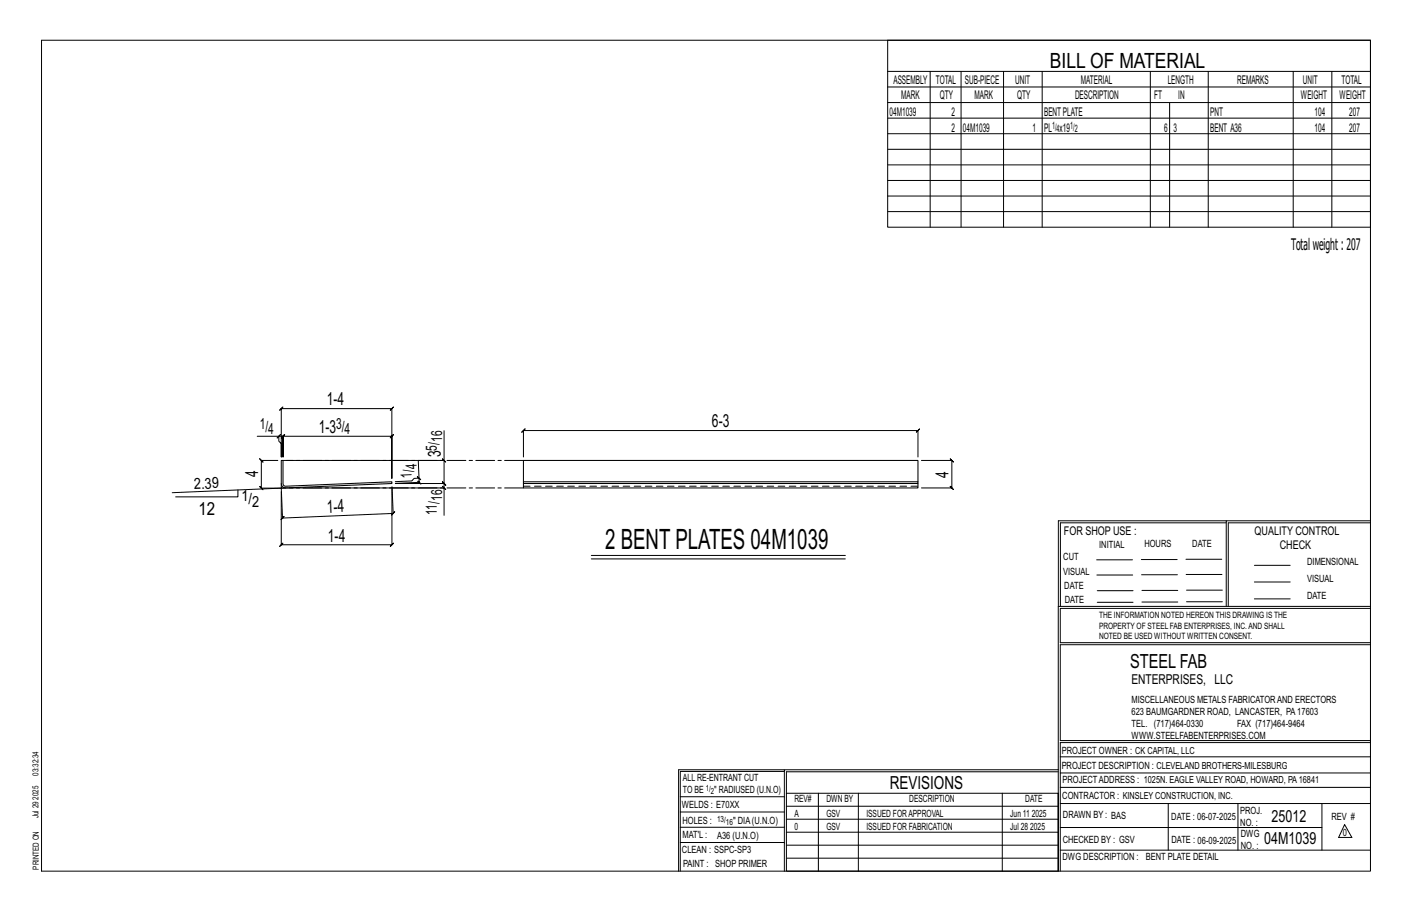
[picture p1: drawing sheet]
<svg xmlns="http://www.w3.org/2000/svg" width="432mm" height="279mm" viewBox="0 0 432 279" stroke-linecap="round" stroke-linejoin="round" font-family="sans-serif">
<defs><g id="words">
<text font-size="8.6" x="185.1" y="167.8">2 BENT PLATES 04M1039</text>
<text font-size="6.4" x="321.1" y="20.7">BILL OF MATERIAL</text>
<text font-size="5.9" x="345.6" y="204.1">STEEL FAB</text>
<g font-size="5.5">
<text x="100" y="123.9">1-4</text>
<text x="217.7" y="130.6">6-3</text>
<text x="97.5" y="132.4">1-3</text>
<text x="134.8" y="139.8" transform="rotate(-90 134.8 139.8)">3</text>
<text x="78.9" y="145.8" transform="rotate(-90 78.9 145.8)">4</text>
<text x="290.1" y="146" transform="rotate(-90 290.1 146)">4</text>
<text x="60.7" y="157.5">12</text>
<text x="100" y="156.8" transform="rotate(-2 100 156.8)">1-4</text>
<text x="100.3" y="165.5">1-4</text>
<text x="272.2" y="241.1">REVISIONS</text>
</g>
<g font-size="5.1">
<text x="388.9" y="251.3">25012</text>
<text x="386.6" y="258.1">04M1039</text>
</g>
<text font-size="4.9" x="394.8" y="76.4">Totalweight : 207</text>
<g font-size="4.7">
<text x="79.4" y="131.1">1/</text>
<text x="102.8" y="131.1">3/</text>
<text x="82" y="132.8">4</text>
<text x="105.4" y="132.8">4</text>
<text x="133.6" y="137.8" transform="rotate(-90 133.6 137.8)">5/</text>
<text x="135.2" y="135.1" transform="rotate(-90 135.2 135.1)">16</text>
<text x="127.4" y="143.4" transform="rotate(-92 127.4 143.4)">4</text>
<text x="59.4" y="149.5" transform="rotate(-2 59.4 149.5)">2.39</text>
<text x="125.9" y="146.1" transform="rotate(-92 125.9 146.1)">1/</text>
<text x="73.8" y="153.3">1/</text>
<text x="77.1" y="154.9">2</text>
<text x="135.2" y="153.2" transform="rotate(-90 135.2 153.2)">16</text>
<text x="133.6" y="157.5" transform="rotate(-90 133.6 157.5)">11/</text>
</g>
<text font-size="4.2" x="346" y="209.1">ENTERPRISES, LLC</text>
<g font-size="3.7">
<text x="273.2" y="25.6">ASSEMBLY</text>
<text x="286.2" y="25.6">TOTAL</text>
<text x="295.1" y="25.6">SUB-PIECE</text>
<text x="310.4" y="25.6">UNIT</text>
<text x="330.5" y="25.6">MATERIAL</text>
<text x="357.1" y="25.6">LENGTH</text>
<text x="378.3" y="25.6">REMARKS</text>
<text x="398.4" y="25.6">UNIT</text>
<text x="410.2" y="25.6">TOTAL</text>
<text x="272.1" y="35.5">04M1039</text>
<text x="275.6" y="30.4">MARK</text>
<text x="287.4" y="30.4">QTY</text>
<text x="290.9" y="35.5">2</text>
<text x="298" y="30.4">MARK</text>
<text x="311" y="30.4">QTY</text>
<text x="319.3" y="35.5">BENTPLATE</text>
<text x="328.7" y="30.4">DESCRIPTION</text>
<text x="353" y="30.4">FT</text>
<text x="360.3" y="30.4">IN</text>
<text x="370.1" y="35.5">PNT</text>
<text x="397.8" y="30.4">WEIGHT</text>
<text x="402" y="35.5">104</text>
<text x="409.6" y="30.4">WEIGHT</text>
<text x="412.6" y="35.5">207</text>
<text x="290.9" y="40.2">2</text>
<text x="294.5" y="40.2">04M1039</text>
<text x="315.8" y="40.2">1</text>
<text x="319.3" y="40.2">PL x19</text>
<text x="356" y="40.2">6</text>
<text x="358.9" y="40.2">3</text>
<text x="370.1" y="40.2">BENT A36</text>
<text x="402" y="40.2">104</text>
<text x="412.6" y="40.2">207</text>
<text x="325.3" y="163.4">FOR SHOP USE :</text>
<text x="383.7" y="163.4">QUALITY CONTROL</text>
<text x="391.4" y="167.8">CHECK</text>
</g>
<g font-size="3.1">
<text x="321.7" y="39.4">1/</text>
<text x="323.1" y="40.5">4</text>
<text x="327.2" y="39.4">1/</text>
<text x="328.6" y="40.5">2</text>
<text x="336.2" y="167.4">INITIAL</text>
<text x="350" y="167.1">HOURS</text>
<text x="364.6" y="167.2">DATE</text>
<text x="325.2" y="171.3">CUT</text>
<text x="399.8" y="172.8">DIMENSIONAL</text>
<text x="325.1" y="175.8">VISUAL</text>
<text x="399.8" y="177.9">VISUAL</text>
<text x="325.5" y="180">DATE</text>
<text x="325.7" y="184.4">DATE</text>
<text x="399.8" y="183.1">DATE</text>
<text x="346" y="215">MISCELLANEOUS METALS FABRICATORAND ERECTORS</text>
<text x="346" y="218.6">623 BAUMGARDNER ROAD, LANCASTER, PA17603</text>
<text x="346" y="225.8">WWW.STEELFABENTERPRISES.COM</text>
<text x="346" y="222.2">TEL. (717)464-0330</text>
<text x="378.3" y="222.2">FAX (717)464-9464</text>
<text x="324.7" y="230.5">PROJECT OWNER : CK CAPITAL, LLC</text>
<text x="208.8" y="238.8">ALL RE-ENTRANT CUT</text>
<text x="324.7" y="235.1">PROJECT DESCRIPTION : CLEVELAND BROTHERS-MILESBURG</text>
<text x="324.9" y="239.5">PROJECTADDRESS : 1025N. EAGLE VALLEY ROAD, HOWARD, PA16841</text>
<text x="208.8" y="242.5">TO BE</text>
<text x="218.4" y="242.5">&quot; RADIUSED (U.N.O)</text>
<text x="242.9" y="245.3">REV#</text>
<text x="252.7" y="245.3">DWN BY</text>
<text x="278.1" y="245.3">DESCRIPTION</text>
<text x="313.5" y="245.3">DATE</text>
<text x="324.9" y="244.2">CONTRACTOR : KINSLEY CONSTRUCTION, INC.</text>
<text x="208.5" y="247">WELDS : E70XX</text>
<text x="208.7" y="251.7">HOLES :</text>
<text x="224.2" y="251.8">&quot; DIA(U.N.O)</text>
<text x="242.9" y="249.9">A</text>
<text x="252.7" y="249.9">GSV</text>
<text x="264.9" y="249.9">ISSUED FORAPPROVAL</text>
<text x="309" y="249.9">Jun 11</text>
<text x="315.5" y="249.9">2025</text>
<text x="325.1" y="250">DRAWN BY : BAS</text>
<text x="358.2" y="250.5">DATE : 06-07-2025</text>
<text x="379.3" y="248.9">PROJ.</text>
<text x="407.2" y="250.5">REV #</text>
<text x="208.7" y="256.3">MAT'L :</text>
<text x="219.3" y="256.4">A36 (U.N.O)</text>
<text x="242.9" y="253.8">0</text>
<text x="252.7" y="253.8">GSV</text>
<text x="264.9" y="253.8">ISSUED FOR FABRICATION</text>
<text x="309" y="253.8">Jul 28</text>
<text x="315" y="253.8">2025</text>
<text x="325" y="257.6">CHECKED BY : GSV</text>
<text x="358.3" y="257.7">DATE : 06-09-2025</text>
<text x="379.3" y="252.5">NO. :</text>
<text x="379.5" y="255.9">DWG</text>
<text x="410.6" y="255.5">0</text>
<text x="208.6" y="260.7">CLEAN : SSPC-SP3</text>
<text x="324.9" y="262.9">DWG DESCRIPTION :</text>
<text x="350.4" y="263">BENT PLATE DETAIL</text>
<text x="379.5" y="259.5">NO. :</text>
<text x="208.9" y="265">PAINT : SHOP PRIMER</text>
</g>
<g font-size="2.7">
<text x="336.1" y="189">THE INFORMATION NOTED HEREON THIS DRAWING IS THE</text>
<text x="336.1" y="195.4">NOTED BE USED WITHOUT WRITTEN CONSENT.</text>
<text x="336.1" y="192.2">PROPERTY OF STEEL FAB ENTERPRISES, INC.AND SHALL</text>
</g>
<g font-size="2.6">
<text x="215.9" y="241.8">1/</text>
<text x="217.4" y="242.7">2</text>
<text x="219.3" y="251.1">13/</text>
<text x="222" y="252.1">16</text>
</g>
<g font-size="2.5">
<text x="11.7" y="237.1" transform="rotate(-90 11.7 237.1)">03:32:34</text>
<text x="11.8" y="244.4" transform="rotate(-90 11.8 244.4)">2025</text>
<text x="11.8" y="250.1" transform="rotate(-90 11.8 250.1)">Jul 29</text>
<text x="11.9" y="265.8" transform="rotate(-90 11.9 265.8)">PRINTED ON</text>
</g>
</g></defs>
<g fill="none" stroke="#000" stroke-width=".31">
<path d="M12.7 12.3h406.4v254h-406.4zM271.5 12.3h147.6v57.2h-147.6zM271.5 21.8h147.6M271.5 26.6h147.6M271.5 31.4h147.6M271.5 36.1h147.6M284.5 21.8v47.7M293.9 21.8v47.7M306.9 21.8v47.7M318.7 21.8v47.7M351.8 21.8v47.7M357.7 31.4v38.1"/>
<path d="M369.5 21.8v47.7M395.5 21.8v47.7M407.3 21.8v47.7M271.5 40.9h147.6M271.5 45.6h147.6M271.5 50.4h147.6M271.5 55.2h147.6M271.5 59.9h147.6M271.5 64.7h147.6M78.7 133.4h6.6v1.5l.7 .7v4.1v-14.8l-.5 .5 1-1-.5 .5h33.8l-.5 .5 1-1-.5 .5v21.3v-12.8l.5-.5-1 1 .5-.5h-33.3l.5-.5-1 1 .5-.5v6.3v-6.3l.5-.5-1 1 .5-.5h-1.2M84.8 133.9l1-1zM135.8 131.7v9.1h-48.2"/>
<path d="M160.1 139.7v-8.1l-.5 .5 1-1-.5 .5h120.6l-.5 .5 1-1-.5 .5v8.1M72.8 149.8v2.1h-19.1M85 140.8h-5.1l-.5-.5 1 1-.5-.5v8.4l-.5-.5 1 1-.5-.5h6.1l.4 9.2-.5 .5 1-1.1-.5 .6 33.8-1.4-.4 .5 .9-1.1-.5 .6-.3-8.1v17.6l.5-.5-1 1 .5-.5h-33.9l.5-.5-1 1 .5-.5v-16.2M87.4 149.2l-34.7 1.4M88.5 149.2h47.3v8.3M120.9 147.8h14.9l-.5-.5 1 1-.5-.5v1.4M127.6 145.7l1.1 1zM127.9 140.9l.2 5.3h-1.5l-.7 .8-5 .2M128.1 146.2l.1 1.3-.5-.5 1 .9-.5-.4-7.3 .3M135.3 148.7l1 1zM135.3 140.3l1 1zM135.8 140.8v7l-.5-.5 1 1-.5-.5h-14.9"/>
<path d="M281.8 140.8h9.3l-.5-.5 1 1-.5-.5v8.4l-.5-.5 1 1-.5-.5h-9.3M375 159.8h-50.7v25.6M375 159.2h-51.3l-.1 107.1M419.1 159.2h-44.1v26.2M419.1 159.8h-43.5v25.6M180.8 169.8h77.7M180.8 170.9h77.7M335.4 171.1h10.9M335.4 175.8h11M349 171h11M349.1 175.7h11M362.7 171h10.9"/>
<path d="M362.7 175.6h11M383.6 172.8h11M383.6 177.9h11M323.7 185.4h95.4M335.5 184.1h11M335.5 180.6h11M349.2 184h11M349.2 180.5h11M362.9 180.4h10.9M362.9 184h10.9M383.6 183.1h11M419.1 186h-94.9v10.5h94.9"/>
<path d="M419.1 197.1h-94.9v29.3h94.9v.6h-94.9v39.3M239.9 235.8h-31.9v30.5M239.9 235.3h-32.4v31M323.6 235.3h-83.7v31M323.6 235.9h-83.1v6.6M324.2 236.3h94.9M324.2 231.4h94.9M208 252.9h31.9M208 257.5h31.9M208 243.6h31.9M208 248.2h31.9M240.5 242.5h83.1v23.8h-83.1z"/>
<path d="M240.5 258.4h83.1M240.5 254.4h83.1M240.5 250.4h83.1M240.5 246.5h83.1M250.3 242.5v23.8M262.5 242.5v23.8M306.5 242.5v23.8M324.2 253h80.1M324.2 245.6h94.9M324.2 259.9h94.9M324.2 240.7h94.9M357.3 245.6v14.3"/>
<path d="M378.6 245.6v14.3M404.3 245.6v14.3M411.2 252.1l2.2 3.9h-4zM240.5 262.3h83.1"/>
</g>
<path d="M86 140.8h.5v7l.2 .4 .5 .4 32.6-1.3 .1 .5-32.9 1.3-.6-.3-.4-1zM160.1 147.8h120.6v1.4h-120.6zM160.1 147.8v-.5h120.6v.5M160.1 147.3v-6.5h120.6v6.5" fill="none" stroke="#000" stroke-width=".32"/>
<path d="M160.1 148.6h120.6" fill="none" stroke="#000" stroke-width=".31" stroke-dasharray="2 1.4"/>
<path d="M160.1 140.8h-73.6M160.1 149.2h-74.1v-1.4" fill="none" stroke="#000" stroke-width=".31" stroke-dasharray="5.8 1 1 1"/>
<use href="#words"/>
</svg>
